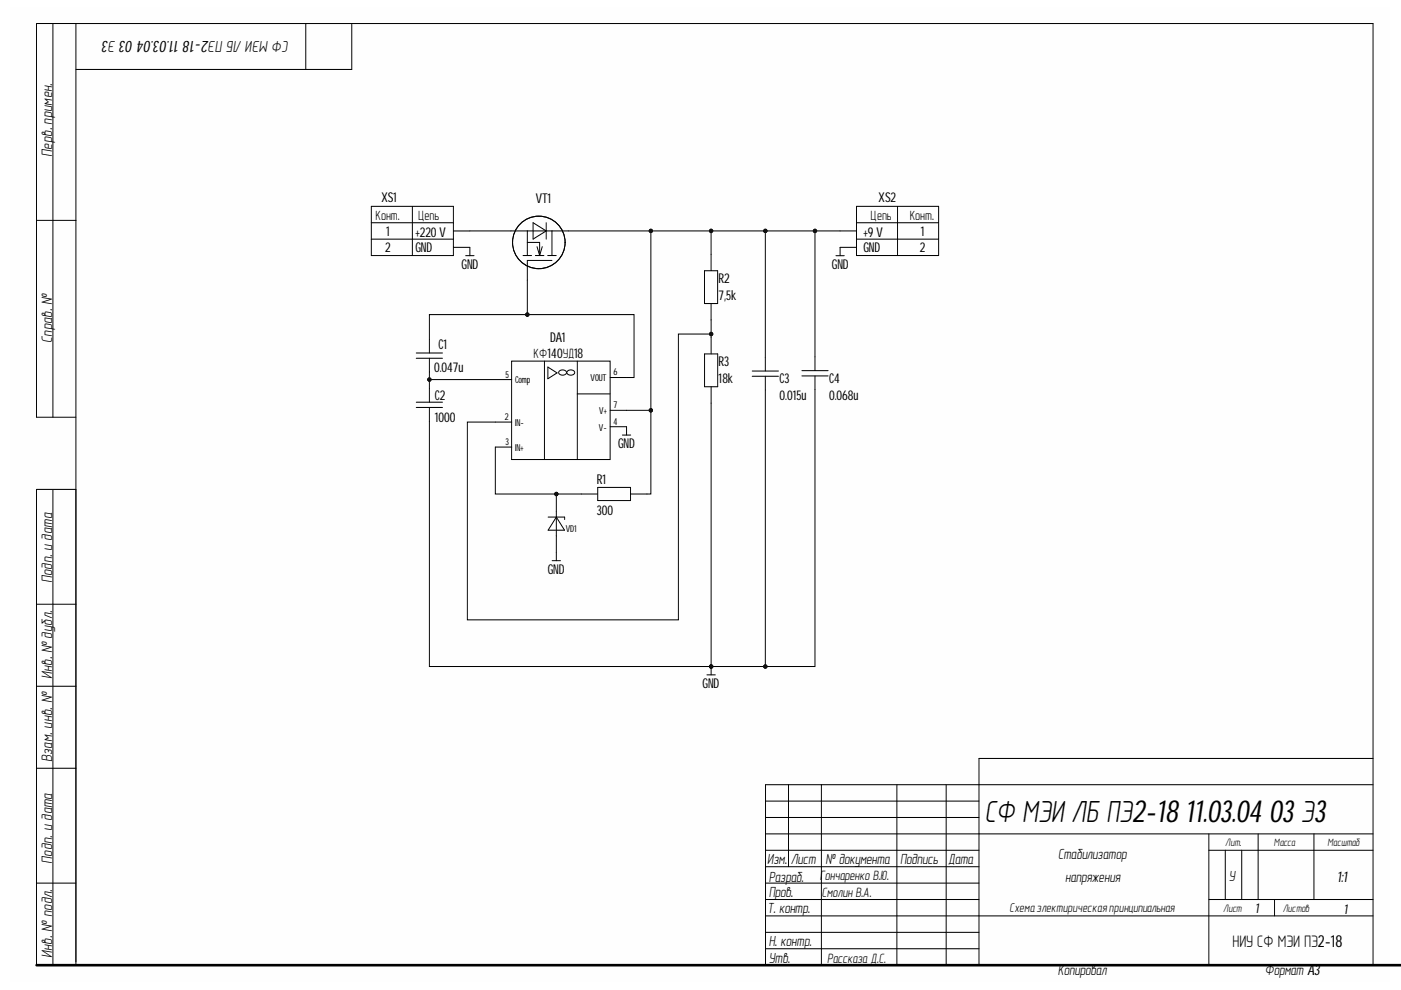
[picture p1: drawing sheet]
<svg xmlns="http://www.w3.org/2000/svg" width="297mm" height="210mm" viewBox="0 0 297 210" stroke-linecap="round" stroke-linejoin="round" font-family="sans-serif">
<defs><g id="words">
<text font-size="6.6" x="208.8" y="174.4">СФ МЭИ ЛБ ПЭ2-18 11.03.04 03Э3</text>
<text font-size="3.5" x="261.3" y="200.7">НИУ СФ МЭИ ПЭ2-18</text>
<text font-size="3.4" x="61.2" y="8.6" transform="rotate(-180 61.2 8.6)">СФ МЭИ ЛБ ПЭ2-1811.03.0403Э3</text>
<g font-size="3.3">
<text x="11.1" y="33.2" transform="rotate(-90 11.1 33.2)">Перв. примен.</text>
<text x="11.1" y="72.8" transform="rotate(-90 11.1 72.8)">Справ. №</text>
<text x="11.1" y="123.7" transform="rotate(-90 11.1 123.7)">Подп. и дата</text>
<text x="11.1" y="144" transform="rotate(-90 11.1 144)">Инв. № дубл.</text>
<text x="11.1" y="161.5" transform="rotate(-90 11.1 161.5)">Взам. инв. №</text>
<text x="11.1" y="183.2" transform="rotate(-90 11.1 183.2)">Подп. и дата</text>
<text x="11.1" y="203.2" transform="rotate(-90 11.1 203.2)">Инв. № подл.</text>
</g>
<g font-size="3.2">
<text x="162.7" y="183.2">Изм.</text>
<text x="167.7" y="183.2">Лист</text>
<text x="175" y="183.2">№ документа</text>
<text x="190.8" y="183.2">Подпись</text>
<text x="201" y="183.2">Дата</text>
<text x="224.3" y="182.1">Стабилизатор</text>
<text x="163" y="187">Разраб.</text>
<text x="163" y="190.2">Пров.</text>
<text x="225.9" y="187">напряжения</text>
<text x="260.6" y="186.7">У</text>
<text x="283.5" y="187">1:1</text>
<text x="162.7" y="193.6">Т. контр.</text>
<text x="163" y="200.6">Н. контр.</text>
<text x="163" y="204.1">Утв.</text>
<text x="224.3" y="206.6">Копировал</text>
<text x="268.2" y="206.6">Формат A3</text>
</g>
<g font-size="2.9">
<text x="79.6" y="46.6">Конт.</text>
<text x="80.9" y="42.8">XS1</text>
<text x="88.7" y="46.6">Цепь</text>
<text x="113.6" y="43">VT1</text>
<text x="184.6" y="46.6">Цепь</text>
<text x="186.3" y="42.8">XS2</text>
<text x="192.9" y="46.6">Конт.</text>
<text x="81.6" y="53.5">2</text>
<text x="81.9" y="50">1</text>
<text x="88.1" y="50.2">+220V</text>
<text x="88.1" y="53.5">GND</text>
<text x="183.1" y="50.2">+9V</text>
<text x="183.1" y="53.5">GND</text>
<text x="195" y="53.5">2</text>
<text x="195.2" y="50">1</text>
<text x="97.9" y="57.1">GND</text>
<text x="176.4" y="57.1">GND</text>
<text x="152.4" y="60.1">R2</text>
<text x="152.4" y="63.6">7,5k</text>
<text x="93" y="74">C1</text>
<text x="113.1" y="76">КФ140УД18</text>
<text x="116.7" y="72.4">DA1</text>
<text x="152.4" y="77.7">R3</text>
<text x="92" y="78.9">0.047u</text>
<text x="152.4" y="81.2">18k</text>
<text x="165.3" y="81.3">C3</text>
<text x="175.8" y="81.2">C4</text>
<text x="92.2" y="84.8">C2</text>
<text x="92.2" y="89.4">1000</text>
<text x="165.3" y="84.9">0.015u</text>
<text x="175.8" y="84.8">0.068u</text>
<text x="131" y="95.1">GND</text>
<text x="126.6" y="102.5">R1</text>
<text x="126.6" y="109.2">300</text>
<text x="116.1" y="121.7">GND</text>
<text x="149" y="146">GND</text>
<text x="173.8" y="186.6">Гончаренко В.Ю.</text>
<text x="174.3" y="190.1">Смолин В.А.</text>
<text x="266.1" y="193.5">1</text>
<text x="284.9" y="193.7">1</text>
<text x="175.4" y="204.3">Рассказа Д.С.</text>
</g>
<text font-size="2.7" x="214" y="193.5">Схемаэлектирическаяпринципиальная</text>
<g font-size="2.3">
<text x="259.8" y="179.4">Лит.</text>
<text x="270.1" y="179.4">Масса</text>
<text x="281.4" y="179.4">Масштаб</text>
<text x="259.4" y="193.3">Лист</text>
<text x="272" y="193.3">Листов</text>
</g>
<g font-size="2">
<text x="107.2" y="80">5</text>
<text x="109.2" y="81.2">Comp</text>
<text x="125.2" y="80.8">VOUT</text>
<text x="130.1" y="79.5">6</text>
<text x="107" y="89">2</text>
<text x="127.1" y="87.7">V+</text>
<text x="130.1" y="86.5">7</text>
<text x="107.2" y="94.3">3</text>
<text x="109.2" y="95.6">IN+</text>
<text x="109.2" y="90.3">IN-</text>
<text x="127" y="91.3">V-</text>
<text x="130.1" y="90">4</text>
<text x="120" y="112.7">VD1</text>
</g>
</g></defs>
<g fill="#fefefe">
<path d="M2.2 1.5h292.4v206.6h-292.4z" fill-rule="evenodd"/>
<path d="M2.2 1.5h292.4v206.6h-292.4z" fill-rule="evenodd"/>
</g>
<g fill="none" stroke="#000" stroke-width=".21">
<path d="M11.2 5v83.5M16.1 5v199.6M64.8 5v9.7M74.6 5v9.7h-58.5M7.7 46.7h8.4M108.3 49h12.2M110.9 54.2h1.8M111.8 49v5.2M111.8 51.4h2.6v2.8M113 47.2l2.8 1.8-2.8 1.7zM113.5 54.2h1.8M113.9 52.3l.5 1.9"/>
<path d="M115 52.3l-.6 1.9M115.8 47.2v3.5M116.1 54.2h1.8M117 55.2h-5.2v4.2M117 49v5.2M149.4 57.4h2.8v7h-2.8zM150.8 53.9v3.5M88.3 76h5.5M88.3 74.8h5.5M91 71.9v2.9M91 76v2.9M108.5 76.6h20.9v20.8h-20.9z"/>
<path d="M115.4 76.6v20.8M116.2 77.8l1.9 1.3-1.9 1.2zM122.4 76.6v20.8M149.4 75h2.8v7h-2.8zM150.8 64.4v3.4M150.8 71.6v3.4M159.5 78.7h5.5M159.5 79.8h5.5M162.3 75.7v3M162.3 79.8v2.9M170 79.7h5.6M170 78.6h5.6"/>
<path d="M172.8 75.7v2.9M172.8 79.7v2.9M16.1 88.5h-8.4v-83.5h283.4v199.6h-283.4v-100.8h8.4M88.3 86.4h5.5M88.3 85.3h5.5M91 82.4v2.9M91 86.4v2.9M105 94.8h3.5M105 89.5h3.5M122.4 83.5h7M129.4 90.5h3.4M129.4 80h3.4"/>
<path d="M129.4 87h3.4M150.8 82v3.5M11.2 103.8v100.8M116.2 109.6h3.5M118 109.6l1.7 2.8h-3.5zM118 104.9v12.2M119.7 109.6v.6M123.2 104.7h3.5M126.7 103.3h7v2.8h-7zM133.7 104.7h3.5M7.7 128.1h8.4M7.7 145.5h8.4"/>
<path d="M7.7 162.9h8.4M162.3 169.9h45.3M162.3 173.3h45.3M162.3 176.8h128.8M167.2 166.4v17.4M174.1 166.4v38.2M190.2 166.4v38.2M200.6 166.4v38.2M256.3 176.8v27.8M266.7 176.8v13.9M278.6 176.8v13.9M291.1 166.4h-128.8v38.2"/>
<path d="M291.1 160.8h-83.5v43.8M7.7 187.2h8.4M162.3 187.2h45.3M162.3 183.8h45.3M162.3 194.2h128.8M162.3 190.7h45.3M162.3 180.3h45.3M162.3 197.7h45.3M256.3 190.7h34.8M256.3 180.3h34.8M259.8 180.3v10.4M263.3 180.3v10.4"/>
<path d="M270.2 190.7v3.5M162.3 201.2h45.3"/>
<circle cx="114.2" cy="51.4" r="5.6"/>
</g>
<path d="M7.7 204.6h289.4" fill="none" stroke="#000" stroke-width=".54"/>
<path d="M118.5 78.8a.96 .96 0 0 1 1.6 .2 .9 .9 0 0 1-.8 .5 .9 .9 0 0 1-.9-.5z" fill="#fefefe"/>
<path d="M118.5 78.8a.96 .96 0 0 1 1.6 .2 .9 .9 0 0 1-.8 .5 .9 .9 0 0 1-.9-.5z" fill="none" stroke="#000" stroke-width=".21"/>
<path d="M120.2 78.8a.96 .96 0 0 1 1.7 .2 .9 .9 0 0 1-.9 .5 .9 .9 0 0 1-.8-.5z" fill="#fefefe"/>
<path d="M98.7 54.2h1.8M99.6 52.4v1.8M177.2 54.2h1.8M178.1 52.4v1.8M120.2 78.8a.96 .96 0 0 1 1.7 .2 .9 .9 0 0 1-.9 .5 .9 .9 0 0 1-.8-.5zM105 80.5h3.5M132 92.2h1.7M132.8 90.5v1.7M117.1 118.9h1.7M118 117.1v1.8M149.9 143.1h1.8M150.8 141.3v1.8" fill="none" stroke="#000" stroke-width=".21"/>
<circle cx="150.8" cy="141.3" r=".35" fill="#0b0b0b"/>
<circle cx="150.8" cy="141.3" r=".35" fill="none" stroke="#0b0b0b" stroke-width=".21"/>
<path d="M78.7 50.7h17.4M78.7 47.2h17.4M78.7 43.8h17.4v10.4h-17.4zM87.4 43.8v10.4M96.1 52.4h3.5M96.1 49h3.5M162.3 49v26.7" fill="none" stroke="#000" stroke-width=".21"/>
<circle cx="162.3" cy="49" r=".35" fill="#0b0b0b"/>
<circle cx="162.3" cy="49" r=".35" fill="none" stroke="#0b0b0b" stroke-width=".21"/>
<path d="M150.8 85.5v55.8h-59.8v-52" fill="none" stroke="#000" stroke-width=".21"/>
<circle cx="150.8" cy="141.3" r=".35" fill="#0b0b0b"/>
<circle cx="150.8" cy="141.3" r=".35" fill="none" stroke="#0b0b0b" stroke-width=".21"/>
<path d="M105 80.5h-14v1.9" fill="none" stroke="#000" stroke-width=".21"/>
<circle cx="91" cy="80.5" r=".35" fill="#0b0b0b"/>
<circle cx="91" cy="80.5" r=".35" fill="none" stroke="#0b0b0b" stroke-width=".21"/>
<path d="M91 71.9v-5.2h43.4v13.3h-1.6" fill="none" stroke="#000" stroke-width=".21"/>
<circle cx="111.8" cy="66.7" r=".35" fill="#0b0b0b"/>
<circle cx="111.8" cy="66.7" r=".35" fill="none" stroke="#0b0b0b" stroke-width=".21"/>
<path d="M150.8 67.8v3h-7v60.6h-44.7v-41.9h5.9" fill="none" stroke="#000" stroke-width=".21"/>
<circle cx="150.8" cy="70.8" r=".35" fill="#0b0b0b"/>
<circle cx="150.8" cy="70.8" r=".35" fill="none" stroke="#0b0b0b" stroke-width=".21"/>
<path d="M99.6 49h8.7M105 94.8v9.9h13" fill="none" stroke="#000" stroke-width=".21"/>
<circle cx="118" cy="104.7" r=".35" fill="#0b0b0b"/>
<circle cx="118" cy="104.7" r=".35" fill="none" stroke="#0b0b0b" stroke-width=".21"/>
<path d="M123.2 104.7h-5.2v.2" fill="none" stroke="#000" stroke-width=".21"/>
<circle cx="118" cy="104.7" r=".35" fill="#0b0b0b"/>
<circle cx="118" cy="104.7" r=".35" fill="none" stroke="#0b0b0b" stroke-width=".21"/>
<path d="M120.5 49h57.6" fill="none" stroke="#000" stroke-width=".21"/>
<circle cx="138" cy="49" r=".35" fill="#0b0b0b"/>
<circle cx="138" cy="49" r=".35" fill="none" stroke="#0b0b0b" stroke-width=".21"/>
<circle cx="150.8" cy="49" r=".35" fill="#0b0b0b"/>
<circle cx="150.8" cy="49" r=".35" fill="none" stroke="#0b0b0b" stroke-width=".21"/>
<circle cx="162.3" cy="49" r=".35" fill="#0b0b0b"/>
<circle cx="162.3" cy="49" r=".35" fill="none" stroke="#0b0b0b" stroke-width=".21"/>
<circle cx="172.8" cy="49" r=".35" fill="#0b0b0b"/>
<circle cx="172.8" cy="49" r=".35" fill="none" stroke="#0b0b0b" stroke-width=".21"/>
<path d="M132.8 87h5.2v17.7h-.8" fill="none" stroke="#000" stroke-width=".21"/>
<circle cx="138" cy="87" r=".35" fill="#0b0b0b"/>
<circle cx="138" cy="87" r=".35" fill="none" stroke="#0b0b0b" stroke-width=".21"/>
<path d="M172.8 82.6v58.7h-22" fill="none" stroke="#000" stroke-width=".21"/>
<circle cx="150.8" cy="141.3" r=".35" fill="#0b0b0b"/>
<circle cx="150.8" cy="141.3" r=".35" fill="none" stroke="#0b0b0b" stroke-width=".21"/>
<circle cx="162.3" cy="141.3" r=".35" fill="#0b0b0b"/>
<circle cx="162.3" cy="141.3" r=".35" fill="none" stroke="#0b0b0b" stroke-width=".21"/>
<path d="M91 78.9v1.6" fill="none" stroke="#000" stroke-width=".21"/>
<circle cx="91" cy="80.5" r=".35" fill="#0b0b0b"/>
<circle cx="91" cy="80.5" r=".35" fill="none" stroke="#0b0b0b" stroke-width=".21"/>
<path d="M111.8 59.4v7.3" fill="none" stroke="#000" stroke-width=".21"/>
<circle cx="111.8" cy="66.7" r=".35" fill="#0b0b0b"/>
<circle cx="111.8" cy="66.7" r=".35" fill="none" stroke="#0b0b0b" stroke-width=".21"/>
<path d="M138 49v38" fill="none" stroke="#000" stroke-width=".21"/>
<circle cx="138" cy="87" r=".35" fill="#0b0b0b"/>
<circle cx="138" cy="87" r=".35" fill="none" stroke="#0b0b0b" stroke-width=".21"/>
<circle cx="138" cy="49" r=".35" fill="#0b0b0b"/>
<circle cx="138" cy="49" r=".35" fill="none" stroke="#0b0b0b" stroke-width=".21"/>
<path d="M150.8 49v4.9" fill="none" stroke="#000" stroke-width=".21"/>
<circle cx="150.8" cy="49" r=".35" fill="#0b0b0b"/>
<circle cx="150.8" cy="49" r=".35" fill="none" stroke="#0b0b0b" stroke-width=".21"/>
<path d="M150.8 70.8v.8" fill="none" stroke="#000" stroke-width=".21"/>
<circle cx="150.8" cy="70.8" r=".35" fill="#0b0b0b"/>
<circle cx="150.8" cy="70.8" r=".35" fill="none" stroke="#0b0b0b" stroke-width=".21"/>
<path d="M162.3 82.7v58.6" fill="none" stroke="#000" stroke-width=".21"/>
<circle cx="162.3" cy="141.3" r=".35" fill="#0b0b0b"/>
<circle cx="162.3" cy="141.3" r=".35" fill="none" stroke="#0b0b0b" stroke-width=".21"/>
<path d="M172.8 49v26.7" fill="none" stroke="#000" stroke-width=".21"/>
<circle cx="172.8" cy="49" r=".35" fill="#0b0b0b"/>
<circle cx="172.8" cy="49" r=".35" fill="none" stroke="#0b0b0b" stroke-width=".21"/>
<path d="M178.1 52.4h3.5M178.1 49h3.5M181.6 50.7h17.4M181.6 47.2h17.4M181.6 43.8h17.4v10.4h-17.4zM190.3 43.8v10.4" fill="none" stroke="#000" stroke-width=".21"/>
<path d="M261.3 197.2h26.1v4.5h-26.1z" fill-rule="evenodd" fill="#fefefe"/>
<path d="M261.3 197.2h26.1v4.5h-26.1z" fill="none" stroke="#fefefe" stroke-width=".21"/>
<use href="#words"/>
</svg>
